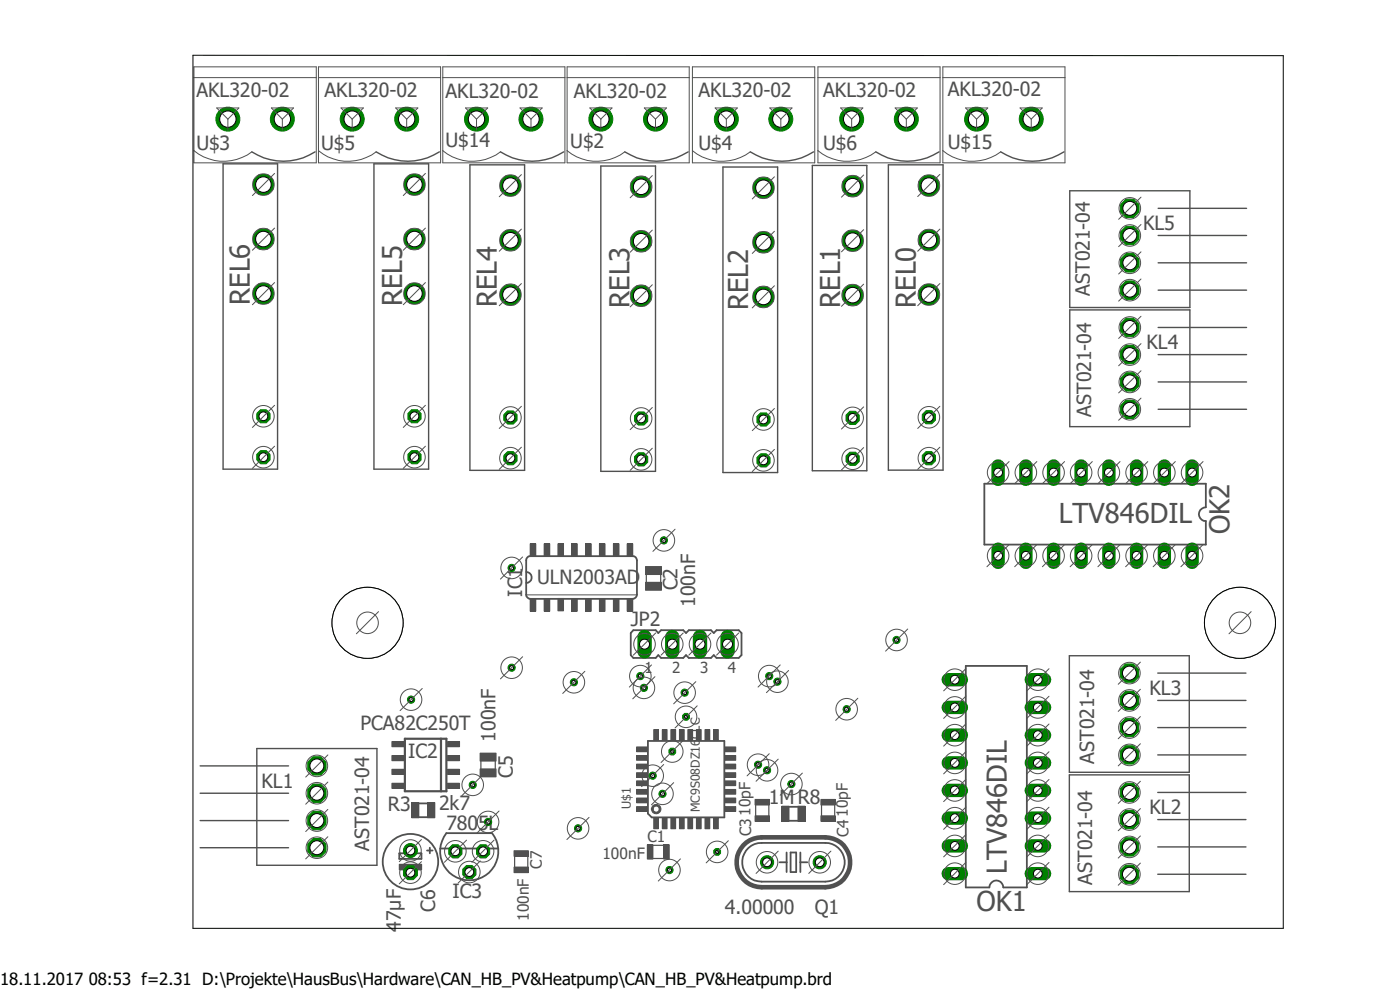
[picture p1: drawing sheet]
<svg xmlns="http://www.w3.org/2000/svg" width="297mm" height="210mm" viewBox="0 0 297 210" stroke-linecap="round" stroke-linejoin="round" font-family="sans-serif">
<defs><g id="words">
<g font-size="5.8" fill="#505050">
<text x="53" y="64.6" transform="rotate(-90 53 64.6)">REL6</text>
<text x="85.3" y="64.9" transform="rotate(-90 85.3 64.9)">REL5</text>
<text x="105.4" y="65.2" transform="rotate(-90 105.4 65.2)">REL4</text>
<text x="133.6" y="65.3" transform="rotate(-90 133.6 65.3)">REL3</text>
<text x="158.7" y="65.8" transform="rotate(-90 158.7 65.8)">REL2</text>
<text x="178.2" y="65.2" transform="rotate(-90 178.2 65.2)">REL1</text>
<text x="194.3" y="65.2" transform="rotate(-90 194.3 65.2)">REL0</text>
<text x="224.7" y="111">LTV846DIL</text>
<text x="260.9" y="113.3" transform="rotate(-90 260.9 113.3)">OK2</text>
<text x="213.6" y="185.3" transform="rotate(-90 213.6 185.3)">LTV846DIL</text>
<text x="207.1" y="193.3">OK1</text>
</g>
<g font-size="4.1" fill="#505050">
<text x="41.7" y="20.6">AKL320-02</text>
<text x="68.8" y="20.7">AKL320-02</text>
<text x="94.5" y="20.7">AKL320-02</text>
<text x="121.8" y="20.8">AKL320-02</text>
<text x="148.2" y="20.7">AKL320-02</text>
<text x="174.6" y="20.5">AKL320-02</text>
<text x="201.1" y="20.4">AKL320-02</text>
<text x="41.7" y="31.8">U$3</text>
<text x="68.1" y="31.9">U$5</text>
<text x="94.5" y="31.2">U$14</text>
<text x="121" y="31.3">U$2</text>
<text x="148.2" y="31.9">U$4</text>
<text x="174.6" y="31.7">U$6</text>
<text x="201.1" y="31.7">U$15</text>
<text x="242.5" y="48.8">KL5</text>
<text x="231.2" y="62.7" transform="rotate(-90 231.2 62.7)">AST021-04</text>
<text x="243.2" y="74">KL4</text>
<text x="231.5" y="88.4" transform="rotate(-90 231.5 88.4)">AST021-04</text>
<text x="114" y="124">ULN2003AD</text>
<text x="143.8" y="125.3" transform="rotate(-90 143.8 125.3)">C2</text>
<text x="110.7" y="126.6" transform="rotate(-90 110.7 126.6)">IC1</text>
<text x="147.4" y="128.8" transform="rotate(-90 147.4 128.8)">100nF</text>
<text x="133.8" y="132.8">JP2</text>
<text x="243.8" y="147.4">KL3</text>
<text x="76.5" y="154.9">PCA82C250T</text>
<text x="86.6" y="160.7">IC2</text>
<text x="105.1" y="157.3" transform="rotate(-90 105.1 157.3)">100nF</text>
<text x="232.1" y="162" transform="rotate(-90 232.1 162)">AST021-04</text>
<text x="55.5" y="167.2">KL1</text>
<text x="108.8" y="165" transform="rotate(-90 108.8 165)">C5</text>
<text x="82.3" y="172">R3</text>
<text x="93.1" y="171.8">2k7</text>
<text x="163.1" y="170.6">1MR8</text>
<text x="243.8" y="172.7">KL2</text>
<text x="94.7" y="176.2">7805L</text>
<text x="78.3" y="180.4" transform="rotate(-90 78.3 180.4)">AST021-04</text>
<text x="96" y="190.5">IC3</text>
<text x="231.7" y="187.7" transform="rotate(-90 231.7 187.7)">AST021-04</text>
<text x="85" y="197.7" transform="rotate(-90 85 197.7)">47µF</text>
<text x="92.3" y="193.4" transform="rotate(-90 92.3 193.4)">C6</text>
<text x="153.8" y="194">4.00000</text>
<text x="172.8" y="194">Q1</text>
</g>
<text font-size="3.6" x="0" y="208.9">18.11.2017 08:53 f=2.31 D:\Projekte\HausBus\Hardware\CAN_HB_PV&amp;Heatpump\CAN_HB_PV&amp;Heatpump.brd</text>
<g font-size="3.3" fill="#505050">
<text x="137.4" y="178.7">C1</text>
<text x="159.4" y="177.4" transform="rotate(-90 159.4 177.4)">C310pF</text>
<text x="180" y="177.6" transform="rotate(-90 180 177.6)">C410pF</text>
<text x="115" y="184.3" transform="rotate(-90 115 184.3)">C7</text>
<text x="127.8" y="182.2">100nF</text>
<text x="112.2" y="195.4" transform="rotate(-90 112.2 195.4)">100nF</text>
</g>
<g font-size="3.2" fill="#505050">
<text x="136.7" y="142.8">1</text>
<text x="142.6" y="142.8">2</text>
<text x="148.5" y="142.8">3</text>
<text x="154.4" y="142.8">4</text>
</g>
<g font-size="2.6" fill="#505050">
<text x="133.8" y="171.7" transform="rotate(-90 133.8 171.7)">U$1</text>
<text x="148.5" y="172.3" transform="rotate(-90 148.5 172.3)">MC9S08DZ16CLC</text>
</g>
</g></defs>
<path d="M23 0l251 204.9M274 0l-251 204.9" fill="none" stroke="#fff" stroke-width=".21"/>
<path d="M137.5 157.2h16.2v16.2h-15.4l-.8-.8z" fill="none" stroke="#505050" stroke-width=".38"/>
<path d="M138.5 170.9a1.02 1.02 0 0 1 1.6 .3 1.02 1.02 0 0 1-.7 1.5 1.02 1.02 0 0 1-1.2-1.1h.4a.65 .65 0 0 1 .9-.5 .65 .65 0 0 1 .1 1.1 .65 .65 0 0 1-1-.3v-.3h-.4z" fill-rule="evenodd" fill="#505050"/>
<g fill="none" stroke="#505050" stroke-width=".21">
<path d="M41.1 14.2h26v20.3h-26zM41.1 16.5h26M67.6 14.2h25.9v20.3h-25.9zM67.6 16.5h25.9M93.9 14.2h25.9v20.3h-25.9zM93.9 16.5h25.9M120.3 14.2h25.9v20.3h-25.9zM120.3 16.5h25.9M146.9 14.2h25.9v20.3h-25.9zM146.9 16.5h25.9M173.5 14.2h25.9v20.3h-25.9zM173.5 16.5h25.9"/>
<path d="M200 14.2h25.9v20.3h-25.9zM200 16.5h25.9M41.1 32a9.9 9.9 0 0 0 12.3 .2M67.6 32a9.8 9.8 0 0 0 12.2 .2M93.9 32a9.8 9.8 0 0 0 12.3 .2M120.3 32a9.8 9.8 0 0 0 12.2 .2M146.9 32a9.9 9.9 0 0 0 12.3 .2M173.5 32a9.9 9.9 0 0 0 12.3 .2M200 32a9.9 9.9 0 0 0 12.3 .2M111.6 126.2h23.5M138.5 170.9a1.02 1.02 0 0 1 1.6 .3 1.02 1.02 0 0 1-.7 1.5 1.02 1.02 0 0 1-1.2-1.1h.4a.65 .65 0 0 1 .9-.5 .65 .65 0 0 1 .1 1.1 .65 .65 0 0 1-1-.3v-.3h-.4z"/>
</g>
<g fill="none" stroke="#505050" stroke-width=".38">
<path d="M111.9 118.2l.6-.2h21.7a.87 .87 0 0 1 .9 .9v7.3a.94 .94 0 0 1-.9 .8h-21.7a.95 .95 0 0 1-.9-.8v-7.3zM208.8 102.6h47v5a1.46 1.46 0 0 0-1.5 1.5 1.46 1.46 0 0 0 1.5 1.4v5h-47zM111.6 121.3a1.16 1.16 0 0 1 1.2 1.2 1.16 1.16 0 0 1-1.2 1.2M134.4 133.7h4.7l.6 .6 .6-.6h4.6l.6 .6 .6-.6h4.7l.6 .6 .6-.6h4.7l.6 .6v4.7l-.6 .6h-4.7l-.6-.6-.6 .6h-4.7l-.6-.6-.6 .6h-4.6l-.6-.6-.6 .6h-4.7l-.6-.6v-4.7zM204.9 141.3h12.9v47h-4.9a1.48 1.48 0 0 0-1.5-1.5 1.48 1.48 0 0 0-1.5 1.5h-5zM91.2 179.8v1.2M158.8 179.9a3.8 3.8 0 0 1 2.8-1.1h13.5a4.1 4.1 0 0 1 4.1 4.1 4.1 4.1 0 0 1-4.1 4.1h-13.5a4.1 4.1 0 0 1-3.8-2.6 4.1 4.1 0 0 1 1-4.5zM90.6 180.4h1.2M93.4 180h.9M98.9 180h1.3M101.4 186.5a6.2 6.2 0 0 0 3-9.8h-9.7a6.2 6.2 0 0 0 3 9.8M104.8 180h.9"/>
<path d="M165.4 182.9h1.5M166.9 180.8v4.2M167.7 180.8h1.2v4.2h-1.2zM169.8 180.8v4.2M169.8 182.9h1.5"/>
<circle cx="87.1" cy="182.8" r="5.9"/>
</g>
<path d="M157.7 179.3a5.2 5.2 0 0 1 3.9-1.7h13.5a5.3 5.3 0 0 1 5.3 5.3 5.3 5.3 0 0 1-5.3 5.3h-13.5a5.3 5.3 0 0 1-4.9-3.2 5.3 5.3 0 0 1 1-5.7z" fill="none" stroke="#505050" stroke-width=".97"/>
<g fill="none" stroke="#505050" stroke-width=".3">
<path d="M47.3 34.8h11.6v64.7h-11.6zM53.4 32.2a12.3 12.3 0 0 0 13.4 0M79.3 34.8h11.6v64.7h-11.6zM79.8 32.2a12.3 12.3 0 0 0 13.4 0M99.7 35h11.6v64.8h-11.6zM106.2 32.2a12.3 12.3 0 0 0 13.4 0M127.5 35.2h11.6v64.8h-11.6zM132.5 32.2a12.4 12.4 0 0 0 13.5 0M153.4 35.4h11.6v64.8h-11.6zM159.2 32.2a12.3 12.3 0 0 0 13.4 0M172.3 35.1h11.6v64.8h-11.6zM185.8 32.2a12.3 12.3 0 0 0 13.4 0"/>
<path d="M188.5 35h11.6v64.7h-11.6zM212.3 32.2a12.3 12.3 0 0 0 13.4 0M226.9 40.5h25.5v24.7h-25.5zM245.7 44.2h18.8M245.7 50h18.8M245.7 55.8h18.8M226.9 65.7h25.5v24.8h-25.5zM245.7 69.5h18.8M245.7 75.2h18.8M245.7 61.6h18.8M245.7 81h18.8M245.7 86.8h18.8"/>
<path d="M226.9 139.1h25.4v24.7h-25.4zM54.5 158.8h25.5v24.8h-25.5zM245.6 142.8h18.7M245.6 148.6h18.7M245.6 154.3h18.7M42.5 179.8h18.7M42.5 174.1h18.7M42.5 168.3h18.7M42.5 162.5h18.7M226.9 164.4h25.4v24.7h-25.4zM245.6 168.1h18.7M245.6 173.9h18.7"/>
<path d="M245.6 179.7h18.7M245.6 160.1h18.7M245.6 185.5h18.7"/>
</g>
<path d="M144.1 154.8h1.1v2.3h-1.1z" fill-rule="evenodd" fill="#505050"/>
<path d="M144.1 154.8h1.1v2.3h-1.1z" fill="none" stroke="#505050" stroke-width=".21"/>
<path d="M145.9 154.8h1v2.3h-1z" fill-rule="evenodd" fill="#505050"/>
<path d="M145.9 154.8h1v2.3h-1z" fill="none" stroke="#505050" stroke-width=".21"/>
<path d="M142.3 154.8h1v2.3h-1z" fill-rule="evenodd" fill="#505050"/>
<path d="M142.3 154.8h1v2.3h-1z" fill="none" stroke="#505050" stroke-width=".21"/>
<path d="M140.5 154.8h1v2.3h-1z" fill-rule="evenodd" fill="#505050"/>
<path d="M140.5 154.8h1v2.3h-1z" fill="none" stroke="#505050" stroke-width=".21"/>
<path d="M138.7 154.8h1v2.3h-1z" fill-rule="evenodd" fill="#505050"/>
<path d="M138.7 154.8h1v2.3h-1z" fill="none" stroke="#505050" stroke-width=".21"/>
<path d="M147.7 154.8h1.1v2.3h-1.1z" fill-rule="evenodd" fill="#505050"/>
<path d="M147.7 154.8h1.1v2.3h-1.1z" fill="none" stroke="#505050" stroke-width=".21"/>
<path d="M149.6 154.8h1v2.3h-1z" fill-rule="evenodd" fill="#505050"/>
<path d="M149.6 154.8h1v2.3h-1z" fill="none" stroke="#505050" stroke-width=".21"/>
<path d="M151.4 154.8h1v2.3h-1z" fill-rule="evenodd" fill="#505050"/>
<path d="M151.4 154.8h1v2.3h-1z" fill="none" stroke="#505050" stroke-width=".21"/>
<path d="M153.8 163.9h2.3v1h-2.3z" fill-rule="evenodd" fill="#505050"/>
<path d="M153.8 163.9h2.3v1h-2.3z" fill="none" stroke="#505050" stroke-width=".21"/>
<path d="M153.8 165.7h2.3v1h-2.3z" fill-rule="evenodd" fill="#505050"/>
<path d="M153.8 165.7h2.3v1h-2.3z" fill="none" stroke="#505050" stroke-width=".21"/>
<path d="M153.8 162.1h2.3v1h-2.3z" fill-rule="evenodd" fill="#505050"/>
<path d="M153.8 162.1h2.3v1h-2.3z" fill="none" stroke="#505050" stroke-width=".21"/>
<path d="M153.8 160.3h2.3v1h-2.3z" fill-rule="evenodd" fill="#505050"/>
<path d="M153.8 160.3h2.3v1h-2.3z" fill="none" stroke="#505050" stroke-width=".21"/>
<path d="M153.8 158.5h2.3v1h-2.3z" fill-rule="evenodd" fill="#505050"/>
<path d="M153.8 158.5h2.3v1h-2.3z" fill="none" stroke="#505050" stroke-width=".21"/>
<path d="M153.8 167.5h2.3v1h-2.3z" fill-rule="evenodd" fill="#505050"/>
<path d="M153.8 167.5h2.3v1h-2.3z" fill="none" stroke="#505050" stroke-width=".21"/>
<path d="M153.8 169.3h2.3v1h-2.3z" fill-rule="evenodd" fill="#505050"/>
<path d="M153.8 169.3h2.3v1h-2.3z" fill="none" stroke="#505050" stroke-width=".21"/>
<path d="M153.8 171.1h2.3v1h-2.3z" fill-rule="evenodd" fill="#505050"/>
<path d="M153.8 171.1h2.3v1h-2.3z" fill="none" stroke="#505050" stroke-width=".21"/>
<path d="M145.9 173.5h1v2.3h-1z" fill-rule="evenodd" fill="#505050"/>
<path d="M145.9 173.5h1v2.3h-1z" fill="none" stroke="#505050" stroke-width=".21"/>
<path d="M144.1 173.5h1.1v2.3h-1.1z" fill-rule="evenodd" fill="#505050"/>
<path d="M144.1 173.5h1.1v2.3h-1.1z" fill="none" stroke="#505050" stroke-width=".21"/>
<path d="M147.7 173.5h1.1v2.3h-1.1z" fill-rule="evenodd" fill="#505050"/>
<path d="M147.7 173.5h1.1v2.3h-1.1z" fill="none" stroke="#505050" stroke-width=".21"/>
<path d="M149.6 173.5h1v2.3h-1z" fill-rule="evenodd" fill="#505050"/>
<path d="M149.6 173.5h1v2.3h-1z" fill="none" stroke="#505050" stroke-width=".21"/>
<path d="M151.4 173.5h1v2.3h-1z" fill-rule="evenodd" fill="#505050"/>
<path d="M151.4 173.5h1v2.3h-1z" fill="none" stroke="#505050" stroke-width=".21"/>
<path d="M142.3 173.5h1v2.3h-1z" fill-rule="evenodd" fill="#505050"/>
<path d="M142.3 173.5h1v2.3h-1z" fill="none" stroke="#505050" stroke-width=".21"/>
<path d="M140.5 173.5h1v2.3h-1z" fill-rule="evenodd" fill="#505050"/>
<path d="M140.5 173.5h1v2.3h-1z" fill="none" stroke="#505050" stroke-width=".21"/>
<path d="M138.7 173.5h1v2.3h-1z" fill-rule="evenodd" fill="#505050"/>
<path d="M138.7 173.5h1v2.3h-1z" fill="none" stroke="#505050" stroke-width=".21"/>
<path d="M135 165.7h2.3v1h-2.3z" fill-rule="evenodd" fill="#505050"/>
<path d="M135 165.7h2.3v1h-2.3z" fill="none" stroke="#505050" stroke-width=".21"/>
<path d="M135 163.9h2.3v1h-2.3z" fill-rule="evenodd" fill="#505050"/>
<path d="M135 163.9h2.3v1h-2.3z" fill="none" stroke="#505050" stroke-width=".21"/>
<path d="M135 167.5h2.3v1h-2.3z" fill-rule="evenodd" fill="#505050"/>
<path d="M135 167.5h2.3v1h-2.3z" fill="none" stroke="#505050" stroke-width=".21"/>
<path d="M135 169.3h2.3v1h-2.3z" fill-rule="evenodd" fill="#505050"/>
<path d="M135 169.3h2.3v1h-2.3z" fill="none" stroke="#505050" stroke-width=".21"/>
<path d="M135 171.1h2.3v1h-2.3z" fill-rule="evenodd" fill="#505050"/>
<path d="M135 171.1h2.3v1h-2.3z" fill="none" stroke="#505050" stroke-width=".21"/>
<path d="M135 162.1h2.3v1h-2.3z" fill-rule="evenodd" fill="#505050"/>
<path d="M135 162.1h2.3v1h-2.3z" fill="none" stroke="#505050" stroke-width=".21"/>
<path d="M135 160.3h2.3v1h-2.3z" fill-rule="evenodd" fill="#505050"/>
<path d="M135 160.3h2.3v1h-2.3z" fill="none" stroke="#505050" stroke-width=".21"/>
<path d="M135 158.5h2.3v1h-2.3z" fill-rule="evenodd" fill="#505050"/>
<path d="M135 158.5h2.3v1h-2.3z" fill="none" stroke="#505050" stroke-width=".21"/>
<path d="M85.9 156.7h8.8v11.2h-8.8zM93.6 156.7v11.2" fill="none" stroke="#505050" stroke-width=".47"/>
<path d="M95 166.2h2.5v1.1h-2.5z" fill-rule="evenodd" fill="#505050"/>
<path d="M95 166.2h2.5v1.1h-2.5z" fill="none" stroke="#505050" stroke-width=".21"/>
<path d="M95 163.2h2.5v1.1h-2.5z" fill-rule="evenodd" fill="#505050"/>
<path d="M95 163.2h2.5v1.1h-2.5z" fill="none" stroke="#505050" stroke-width=".21"/>
<path d="M95 160.3h2.5v1.1h-2.5z" fill-rule="evenodd" fill="#505050"/>
<path d="M95 160.3h2.5v1.1h-2.5z" fill="none" stroke="#505050" stroke-width=".21"/>
<path d="M95 157.3h2.5v1.1h-2.5z" fill-rule="evenodd" fill="#505050"/>
<path d="M95 157.3h2.5v1.1h-2.5z" fill="none" stroke="#505050" stroke-width=".21"/>
<path d="M83.1 157.3h2.6v1.1h-2.6z" fill-rule="evenodd" fill="#505050"/>
<path d="M83.1 157.3h2.6v1.1h-2.6z" fill="none" stroke="#505050" stroke-width=".21"/>
<path d="M83.1 160.3h2.6v1.1h-2.6z" fill-rule="evenodd" fill="#505050"/>
<path d="M83.1 160.3h2.6v1.1h-2.6z" fill="none" stroke="#505050" stroke-width=".21"/>
<path d="M83.1 163.2h2.6v1.1h-2.6z" fill-rule="evenodd" fill="#505050"/>
<path d="M83.1 163.2h2.6v1.1h-2.6z" fill="none" stroke="#505050" stroke-width=".21"/>
<path d="M83.1 166.2h2.6v1.1h-2.6z" fill-rule="evenodd" fill="#505050"/>
<path d="M83.1 166.2h2.6v1.1h-2.6z" fill="none" stroke="#505050" stroke-width=".21"/>
<path d="M88.9 170.4h1.9M88.9 173.4h1.9" fill="none" stroke="#505050" stroke-width=".38"/>
<path d="M90.7 170.3h1.5v3.2h-1.5z" fill-rule="evenodd" fill="#505050"/>
<path d="M90.7 170.3h1.5v3.2h-1.5z" fill="none" stroke="#505050" stroke-width=".21"/>
<path d="M87.3 170.3h1.6v3.2h-1.6z" fill-rule="evenodd" fill="#505050"/>
<path d="M87.3 170.3h1.6v3.2h-1.6z" fill="none" stroke="#505050" stroke-width=".21"/>
<path d="M87.1 179.2v1.8M84.7 181h4.7v1.2h-4.7zM87.1 184.2v2.1M94.3 180h4.6M97.7 186.5a6.6 6.6 0 0 0 3.7 0M100.2 180h4.6" fill="none" stroke="#505050" stroke-width=".38"/>
<path d="M84.7 183.3h4.8v1.2h-4.8z" fill-rule="evenodd" fill="#505050"/>
<path d="M84.7 183.3h4.8v1.2h-4.8z" fill="none" stroke="#505050" stroke-width=".21"/>
<path d="M109.2 180.6v4.3M112 180.6v4.3" fill="none" stroke="#505050" stroke-width=".25"/>
<path d="M109.1 180.5h3v1.2h-3z" fill-rule="evenodd" fill="#505050"/>
<path d="M109.1 180.5h3v1.2h-3z" fill="none" stroke="#505050" stroke-width=".21"/>
<path d="M109.1 183.9h3v1.2h-3z" fill-rule="evenodd" fill="#505050"/>
<path d="M109.1 183.9h3v1.2h-3z" fill="none" stroke="#505050" stroke-width=".21"/>
<path d="M137.5 179.3h4.3M137.5 182.1h4.3" fill="none" stroke="#505050" stroke-width=".25"/>
<path d="M137.3 179.2h1.2v3h-1.2z" fill-rule="evenodd" fill="#505050"/>
<path d="M137.3 179.2h1.2v3h-1.2z" fill="none" stroke="#505050" stroke-width=".21"/>
<path d="M140.8 179.2h1.2v3h-1.2z" fill-rule="evenodd" fill="#505050"/>
<path d="M140.8 179.2h1.2v3h-1.2z" fill="none" stroke="#505050" stroke-width=".21"/>
<path d="M160.3 169.8v4.2M163.1 169.8v4.2" fill="none" stroke="#505050" stroke-width=".25"/>
<path d="M160.2 169.6h3v1.2h-3z" fill-rule="evenodd" fill="#505050"/>
<path d="M160.2 169.6h3v1.2h-3z" fill="none" stroke="#505050" stroke-width=".21"/>
<path d="M160.2 173.1h3v1.1h-3z" fill-rule="evenodd" fill="#505050"/>
<path d="M160.2 173.1h3v1.1h-3z" fill="none" stroke="#505050" stroke-width=".21"/>
<path d="M174.3 169.8v4.2M177.1 169.8v4.2" fill="none" stroke="#505050" stroke-width=".25"/>
<path d="M174.2 169.6h3v1.2h-3z" fill-rule="evenodd" fill="#505050"/>
<path d="M174.2 169.6h3v1.2h-3z" fill="none" stroke="#505050" stroke-width=".21"/>
<path d="M174.2 173.1h3v1.1h-3z" fill-rule="evenodd" fill="#505050"/>
<path d="M174.2 173.1h3v1.1h-3z" fill="none" stroke="#505050" stroke-width=".21"/>
<path d="M121.3 115.4h1.2v2.6h-1.2z" fill-rule="evenodd" fill="#505050"/>
<path d="M121.3 115.4h1.2v2.6h-1.2z" fill="none" stroke="#505050" stroke-width=".21"/>
<path d="M112.5 127h1.2v2.7h-1.2z" fill-rule="evenodd" fill="#505050"/>
<path d="M112.5 127h1.2v2.7h-1.2z" fill="none" stroke="#505050" stroke-width=".21"/>
<path d="M115.4 127h1.2v2.7h-1.2z" fill-rule="evenodd" fill="#505050"/>
<path d="M115.4 127h1.2v2.7h-1.2z" fill="none" stroke="#505050" stroke-width=".21"/>
<path d="M118.4 127h1.1v2.6h-1.1z" fill-rule="evenodd" fill="#505050"/>
<path d="M118.4 127h1.1v2.6h-1.1z" fill="none" stroke="#505050" stroke-width=".21"/>
<path d="M121.3 127h1.2v2.7h-1.2z" fill-rule="evenodd" fill="#505050"/>
<path d="M121.3 127h1.2v2.7h-1.2z" fill="none" stroke="#505050" stroke-width=".21"/>
<path d="M118.4 115.4h1.1v2.6h-1.1z" fill-rule="evenodd" fill="#505050"/>
<path d="M118.4 115.4h1.1v2.6h-1.1z" fill="none" stroke="#505050" stroke-width=".21"/>
<path d="M115.4 115.4h1.2v2.6h-1.2z" fill-rule="evenodd" fill="#505050"/>
<path d="M115.4 115.4h1.2v2.6h-1.2z" fill="none" stroke="#505050" stroke-width=".21"/>
<path d="M112.5 115.4h1.2v2.6h-1.2z" fill-rule="evenodd" fill="#505050"/>
<path d="M112.5 115.4h1.2v2.6h-1.2z" fill="none" stroke="#505050" stroke-width=".21"/>
<path d="M124.2 127h1.2v2.7h-1.2z" fill-rule="evenodd" fill="#505050"/>
<path d="M124.2 127h1.2v2.7h-1.2z" fill="none" stroke="#505050" stroke-width=".21"/>
<path d="M127.2 127h1.2v2.7h-1.2z" fill-rule="evenodd" fill="#505050"/>
<path d="M127.2 127h1.2v2.7h-1.2z" fill="none" stroke="#505050" stroke-width=".21"/>
<path d="M130.1 127h1.2v2.7h-1.2z" fill-rule="evenodd" fill="#505050"/>
<path d="M130.1 127h1.2v2.7h-1.2z" fill="none" stroke="#505050" stroke-width=".21"/>
<path d="M133.1 127h1.1v2.7h-1.1z" fill-rule="evenodd" fill="#505050"/>
<path d="M133.1 127h1.1v2.7h-1.1z" fill="none" stroke="#505050" stroke-width=".21"/>
<path d="M124.2 115.4h1.2v2.6h-1.2z" fill-rule="evenodd" fill="#505050"/>
<path d="M124.2 115.4h1.2v2.6h-1.2z" fill="none" stroke="#505050" stroke-width=".21"/>
<path d="M127.2 115.4h1.2v2.6h-1.2z" fill-rule="evenodd" fill="#505050"/>
<path d="M127.2 115.4h1.2v2.6h-1.2z" fill="none" stroke="#505050" stroke-width=".21"/>
<path d="M130.1 115.4h1.2v2.6h-1.2z" fill-rule="evenodd" fill="#505050"/>
<path d="M130.1 115.4h1.2v2.6h-1.2z" fill="none" stroke="#505050" stroke-width=".21"/>
<path d="M133.1 115.4h1.1v2.6h-1.1z" fill-rule="evenodd" fill="#505050"/>
<path d="M133.1 115.4h1.1v2.6h-1.1z" fill="none" stroke="#505050" stroke-width=".21"/>
<path d="M102 161.5v1.7M105.1 161.4v1.8" fill="none" stroke="#505050" stroke-width=".25"/>
<path d="M101.9 159.8h3.3v1.7h-3.3z" fill-rule="evenodd" fill="#505050"/>
<path d="M101.9 159.8h3.3v1.7h-3.3z" fill="none" stroke="#505050" stroke-width=".21"/>
<path d="M101.9 163.1h3.3v1.7h-3.3z" fill-rule="evenodd" fill="#505050"/>
<path d="M101.9 163.1h3.3v1.7h-3.3z" fill="none" stroke="#505050" stroke-width=".21"/>
<path d="M167.4 174.1h1.9M167.4 171.2h1.9" fill="none" stroke="#505050" stroke-width=".38"/>
<path d="M165.9 171h1.5v3.2h-1.5z" fill-rule="evenodd" fill="#505050"/>
<path d="M165.9 171h1.5v3.2h-1.5z" fill="none" stroke="#505050" stroke-width=".21"/>
<path d="M169.3 171h1.5v3.2h-1.5z" fill-rule="evenodd" fill="#505050"/>
<path d="M169.3 171h1.5v3.2h-1.5z" fill="none" stroke="#505050" stroke-width=".21"/>
<path d="M136 135.9h1.5v1.5h-1.5z" fill-rule="evenodd" fill="#505050"/>
<path d="M136 135.9h1.5v1.5h-1.5z" fill="none" stroke="#505050" stroke-width=".21"/>
<path d="M141.9 135.9h1.4v1.5h-1.4z" fill-rule="evenodd" fill="#505050"/>
<path d="M141.9 135.9h1.4v1.5h-1.4z" fill="none" stroke="#505050" stroke-width=".21"/>
<path d="M147.8 135.9h1.4v1.5h-1.4z" fill-rule="evenodd" fill="#505050"/>
<path d="M147.8 135.9h1.4v1.5h-1.4z" fill="none" stroke="#505050" stroke-width=".21"/>
<path d="M153.6 135.9h1.5v1.5h-1.5z" fill-rule="evenodd" fill="#505050"/>
<path d="M153.6 135.9h1.5v1.5h-1.5z" fill="none" stroke="#505050" stroke-width=".21"/>
<path d="M137.1 121.9v1.7M140.2 121.8v1.8" fill="none" stroke="#505050" stroke-width=".25"/>
<path d="M136.9 120.2h3.4v1.7h-3.4z" fill-rule="evenodd" fill="#505050"/>
<path d="M136.9 120.2h3.4v1.7h-3.4z" fill="none" stroke="#505050" stroke-width=".21"/>
<path d="M136.9 123.5h3.4v1.7h-3.4z" fill-rule="evenodd" fill="#505050"/>
<path d="M136.9 123.5h3.4v1.7h-3.4z" fill="none" stroke="#505050" stroke-width=".21"/>
<circle cx="102.5" cy="180.6" r="1.52" fill="#008000"/>
<circle cx="102.5" cy="180.6" r="1.52" fill="none" stroke="#008000" stroke-width=".21"/>
<circle cx="102.5" cy="180.6" r=".93" fill="#fff"/>
<circle cx="102.5" cy="180.6" r=".93" fill="none" stroke="#000" stroke-width=".21"/>
<circle cx="99.6" cy="185" r="1.52" fill="#008000"/>
<circle cx="99.6" cy="185" r="1.52" fill="none" stroke="#008000" stroke-width=".21"/>
<circle cx="99.6" cy="185" r=".93" fill="#fff"/>
<circle cx="99.6" cy="185" r=".93" fill="none" stroke="#000" stroke-width=".21"/>
<circle cx="96.6" cy="180.6" r="1.52" fill="#008000"/>
<circle cx="96.6" cy="180.6" r="1.52" fill="none" stroke="#008000" stroke-width=".21"/>
<circle cx="96.6" cy="180.6" r=".93" fill="#fff"/>
<circle cx="96.6" cy="180.6" r=".93" fill="none" stroke="#000" stroke-width=".21"/>
<circle cx="87.1" cy="185.1" r="1.6" fill="#008000"/>
<circle cx="87.1" cy="185.1" r="1.6" fill="none" stroke="#008000" stroke-width=".21"/>
<circle cx="87.1" cy="185.1" r=".93" fill="#fff"/>
<circle cx="87.1" cy="185.1" r=".93" fill="none" stroke="#000" stroke-width=".21"/>
<circle cx="87.1" cy="180.4" r="1.48" fill="#008000"/>
<circle cx="87.1" cy="180.4" r="1.48" fill="none" stroke="#008000" stroke-width=".21"/>
<circle cx="87.1" cy="180.4" r=".93" fill="#fff"/>
<circle cx="87.1" cy="180.4" r=".93" fill="none" stroke="#000" stroke-width=".21"/>
<circle cx="173.9" cy="182.9" r="1.39" fill="#008000"/>
<circle cx="173.9" cy="182.9" r="1.39" fill="none" stroke="#008000" stroke-width=".21"/>
<circle cx="173.9" cy="182.9" r=".93" fill="#fff"/>
<circle cx="173.9" cy="182.9" r=".93" fill="none" stroke="#000" stroke-width=".21"/>
<circle cx="162.7" cy="182.9" r="1.39" fill="#008000"/>
<circle cx="162.7" cy="182.9" r="1.39" fill="none" stroke="#008000" stroke-width=".21"/>
<circle cx="162.7" cy="182.9" r=".93" fill="#fff"/>
<circle cx="162.7" cy="182.9" r=".93" fill="none" stroke="#000" stroke-width=".21"/>
<circle cx="67.2" cy="179.8" r="2.11" fill="#008000"/>
<circle cx="67.2" cy="179.8" r="2.11" fill="none" stroke="#008000" stroke-width=".21"/>
<circle cx="67.2" cy="179.8" r="1.48" fill="#fff"/>
<circle cx="67.2" cy="179.8" r="1.48" fill="none" stroke="#000" stroke-width=".21"/>
<circle cx="67.2" cy="174.1" r="2.11" fill="#008000"/>
<circle cx="67.2" cy="174.1" r="2.11" fill="none" stroke="#008000" stroke-width=".21"/>
<circle cx="67.2" cy="174.1" r="1.48" fill="#fff"/>
<circle cx="67.2" cy="174.1" r="1.48" fill="none" stroke="#000" stroke-width=".21"/>
<circle cx="67.2" cy="168.3" r="2.11" fill="#008000"/>
<circle cx="67.2" cy="168.3" r="2.11" fill="none" stroke="#008000" stroke-width=".21"/>
<circle cx="67.2" cy="168.3" r="1.48" fill="#fff"/>
<circle cx="67.2" cy="168.3" r="1.48" fill="none" stroke="#000" stroke-width=".21"/>
<circle cx="67.2" cy="162.5" r="2.11" fill="#008000"/>
<circle cx="67.2" cy="162.5" r="2.11" fill="none" stroke="#008000" stroke-width=".21"/>
<circle cx="67.2" cy="162.5" r="1.48" fill="#fff"/>
<circle cx="67.2" cy="162.5" r="1.48" fill="none" stroke="#000" stroke-width=".21"/>
<path d="M136.7 135.1v3.1" fill="none" stroke="#008000" stroke-width="3"/>
<circle cx="136.7" cy="136.7" r="1.06" fill="#fff"/>
<circle cx="136.7" cy="136.7" r="1.06" fill="none" stroke="#000" stroke-width=".21"/>
<path d="M142.6 135.1v3.1" fill="none" stroke="#008000" stroke-width="3"/>
<circle cx="142.6" cy="136.7" r="1.06" fill="#fff"/>
<circle cx="142.6" cy="136.7" r="1.06" fill="none" stroke="#000" stroke-width=".21"/>
<path d="M148.5 135.1v3.1" fill="none" stroke="#008000" stroke-width="3"/>
<circle cx="148.5" cy="136.7" r="1.06" fill="#fff"/>
<circle cx="148.5" cy="136.7" r="1.06" fill="none" stroke="#000" stroke-width=".21"/>
<path d="M154.3 135.1v3.1" fill="none" stroke="#008000" stroke-width="3"/>
<circle cx="154.3" cy="136.7" r="1.06" fill="#fff"/>
<circle cx="154.3" cy="136.7" r="1.06" fill="none" stroke="#000" stroke-width=".21"/>
<circle cx="55.9" cy="97" r="1.52" fill="#008000"/>
<circle cx="55.9" cy="97" r="1.52" fill="none" stroke="#008000" stroke-width=".21"/>
<circle cx="55.9" cy="97" r=".93" fill="#fff"/>
<circle cx="55.9" cy="97" r=".93" fill="none" stroke="#000" stroke-width=".21"/>
<circle cx="55.9" cy="88.3" r="1.52" fill="#008000"/>
<circle cx="55.9" cy="88.3" r="1.52" fill="none" stroke="#008000" stroke-width=".21"/>
<circle cx="55.9" cy="88.3" r=".93" fill="#fff"/>
<circle cx="55.9" cy="88.3" r=".93" fill="none" stroke="#000" stroke-width=".21"/>
<circle cx="55.9" cy="62.3" r="2.3" fill="#008000"/>
<circle cx="55.9" cy="62.3" r="2.3" fill="none" stroke="#008000" stroke-width=".21"/>
<circle cx="55.9" cy="62.3" r="1.66" fill="#fff"/>
<circle cx="55.9" cy="62.3" r="1.66" fill="none" stroke="#000" stroke-width=".21"/>
<circle cx="55.9" cy="50.7" r="2.3" fill="#008000"/>
<circle cx="55.9" cy="50.7" r="2.3" fill="none" stroke="#008000" stroke-width=".21"/>
<circle cx="55.9" cy="50.7" r="1.66" fill="#fff"/>
<circle cx="55.9" cy="50.7" r="1.66" fill="none" stroke="#000" stroke-width=".21"/>
<circle cx="55.9" cy="39.2" r="2.3" fill="#008000"/>
<circle cx="55.9" cy="39.2" r="2.3" fill="none" stroke="#008000" stroke-width=".21"/>
<circle cx="55.9" cy="39.2" r="1.66" fill="#fff"/>
<circle cx="55.9" cy="39.2" r="1.66" fill="none" stroke="#000" stroke-width=".21"/>
<circle cx="87.9" cy="97" r="1.52" fill="#008000"/>
<circle cx="87.9" cy="97" r="1.52" fill="none" stroke="#008000" stroke-width=".21"/>
<circle cx="87.9" cy="97" r=".93" fill="#fff"/>
<circle cx="87.9" cy="97" r=".93" fill="none" stroke="#000" stroke-width=".21"/>
<circle cx="87.9" cy="88.3" r="1.52" fill="#008000"/>
<circle cx="87.9" cy="88.3" r="1.52" fill="none" stroke="#008000" stroke-width=".21"/>
<circle cx="87.9" cy="88.3" r=".93" fill="#fff"/>
<circle cx="87.9" cy="88.3" r=".93" fill="none" stroke="#000" stroke-width=".21"/>
<circle cx="87.9" cy="62.3" r="2.3" fill="#008000"/>
<circle cx="87.9" cy="62.3" r="2.3" fill="none" stroke="#008000" stroke-width=".21"/>
<circle cx="87.9" cy="62.3" r="1.66" fill="#fff"/>
<circle cx="87.9" cy="62.3" r="1.66" fill="none" stroke="#000" stroke-width=".21"/>
<circle cx="87.9" cy="50.7" r="2.3" fill="#008000"/>
<circle cx="87.9" cy="50.7" r="2.3" fill="none" stroke="#008000" stroke-width=".21"/>
<circle cx="87.9" cy="50.7" r="1.66" fill="#fff"/>
<circle cx="87.9" cy="50.7" r="1.66" fill="none" stroke="#000" stroke-width=".21"/>
<circle cx="87.9" cy="39.2" r="2.3" fill="#008000"/>
<circle cx="87.9" cy="39.2" r="2.3" fill="none" stroke="#008000" stroke-width=".21"/>
<circle cx="87.9" cy="39.2" r="1.66" fill="#fff"/>
<circle cx="87.9" cy="39.2" r="1.66" fill="none" stroke="#000" stroke-width=".21"/>
<circle cx="108.3" cy="97.2" r="1.52" fill="#008000"/>
<circle cx="108.3" cy="97.2" r="1.52" fill="none" stroke="#008000" stroke-width=".21"/>
<circle cx="108.3" cy="97.2" r=".93" fill="#fff"/>
<circle cx="108.3" cy="97.2" r=".93" fill="none" stroke="#000" stroke-width=".21"/>
<circle cx="108.3" cy="88.6" r="1.52" fill="#008000"/>
<circle cx="108.3" cy="88.6" r="1.52" fill="none" stroke="#008000" stroke-width=".21"/>
<circle cx="108.3" cy="88.6" r=".93" fill="#fff"/>
<circle cx="108.3" cy="88.6" r=".93" fill="none" stroke="#000" stroke-width=".21"/>
<circle cx="108.3" cy="62.5" r="2.3" fill="#008000"/>
<circle cx="108.3" cy="62.5" r="2.3" fill="none" stroke="#008000" stroke-width=".21"/>
<circle cx="108.3" cy="62.5" r="1.66" fill="#fff"/>
<circle cx="108.3" cy="62.5" r="1.66" fill="none" stroke="#000" stroke-width=".21"/>
<circle cx="108.3" cy="51" r="2.3" fill="#008000"/>
<circle cx="108.3" cy="51" r="2.3" fill="none" stroke="#008000" stroke-width=".21"/>
<circle cx="108.3" cy="51" r="1.66" fill="#fff"/>
<circle cx="108.3" cy="51" r="1.66" fill="none" stroke="#000" stroke-width=".21"/>
<circle cx="108.3" cy="39.4" r="2.3" fill="#008000"/>
<circle cx="108.3" cy="39.4" r="2.3" fill="none" stroke="#008000" stroke-width=".21"/>
<circle cx="108.3" cy="39.4" r="1.66" fill="#fff"/>
<circle cx="108.3" cy="39.4" r="1.66" fill="none" stroke="#000" stroke-width=".21"/>
<circle cx="136" cy="97.5" r="1.52" fill="#008000"/>
<circle cx="136" cy="97.5" r="1.52" fill="none" stroke="#008000" stroke-width=".21"/>
<circle cx="136" cy="97.5" r=".93" fill="#fff"/>
<circle cx="136" cy="97.5" r=".93" fill="none" stroke="#000" stroke-width=".21"/>
<circle cx="136" cy="88.8" r="1.52" fill="#008000"/>
<circle cx="136" cy="88.8" r="1.52" fill="none" stroke="#008000" stroke-width=".21"/>
<circle cx="136" cy="88.8" r=".93" fill="#fff"/>
<circle cx="136" cy="88.8" r=".93" fill="none" stroke="#000" stroke-width=".21"/>
<circle cx="136" cy="62.7" r="2.3" fill="#008000"/>
<circle cx="136" cy="62.7" r="2.3" fill="none" stroke="#008000" stroke-width=".21"/>
<circle cx="136" cy="62.7" r="1.66" fill="#fff"/>
<circle cx="136" cy="62.7" r="1.66" fill="none" stroke="#000" stroke-width=".21"/>
<circle cx="136" cy="51.2" r="2.3" fill="#008000"/>
<circle cx="136" cy="51.2" r="2.3" fill="none" stroke="#008000" stroke-width=".21"/>
<circle cx="136" cy="51.2" r="1.66" fill="#fff"/>
<circle cx="136" cy="51.2" r="1.66" fill="none" stroke="#000" stroke-width=".21"/>
<circle cx="136" cy="39.6" r="2.3" fill="#008000"/>
<circle cx="136" cy="39.6" r="2.3" fill="none" stroke="#008000" stroke-width=".21"/>
<circle cx="136" cy="39.6" r="1.66" fill="#fff"/>
<circle cx="136" cy="39.6" r="1.66" fill="none" stroke="#000" stroke-width=".21"/>
<circle cx="162" cy="97.7" r="1.52" fill="#008000"/>
<circle cx="162" cy="97.7" r="1.52" fill="none" stroke="#008000" stroke-width=".21"/>
<circle cx="162" cy="97.7" r=".93" fill="#fff"/>
<circle cx="162" cy="97.7" r=".93" fill="none" stroke="#000" stroke-width=".21"/>
<circle cx="162" cy="89" r="1.52" fill="#008000"/>
<circle cx="162" cy="89" r="1.52" fill="none" stroke="#008000" stroke-width=".21"/>
<circle cx="162" cy="89" r=".93" fill="#fff"/>
<circle cx="162" cy="89" r=".93" fill="none" stroke="#000" stroke-width=".21"/>
<circle cx="162" cy="63" r="2.3" fill="#008000"/>
<circle cx="162" cy="63" r="2.3" fill="none" stroke="#008000" stroke-width=".21"/>
<circle cx="162" cy="63" r="1.66" fill="#fff"/>
<circle cx="162" cy="63" r="1.66" fill="none" stroke="#000" stroke-width=".21"/>
<circle cx="162" cy="51.4" r="2.3" fill="#008000"/>
<circle cx="162" cy="51.4" r="2.3" fill="none" stroke="#008000" stroke-width=".21"/>
<circle cx="162" cy="51.4" r="1.66" fill="#fff"/>
<circle cx="162" cy="51.4" r="1.66" fill="none" stroke="#000" stroke-width=".21"/>
<circle cx="162" cy="39.8" r="2.3" fill="#008000"/>
<circle cx="162" cy="39.8" r="2.3" fill="none" stroke="#008000" stroke-width=".21"/>
<circle cx="162" cy="39.8" r="1.66" fill="#fff"/>
<circle cx="162" cy="39.8" r="1.66" fill="none" stroke="#000" stroke-width=".21"/>
<circle cx="180.9" cy="97.3" r="1.52" fill="#008000"/>
<circle cx="180.9" cy="97.3" r="1.52" fill="none" stroke="#008000" stroke-width=".21"/>
<circle cx="180.9" cy="97.3" r=".93" fill="#fff"/>
<circle cx="180.9" cy="97.3" r=".93" fill="none" stroke="#000" stroke-width=".21"/>
<circle cx="180.9" cy="88.6" r="1.52" fill="#008000"/>
<circle cx="180.9" cy="88.6" r="1.52" fill="none" stroke="#008000" stroke-width=".21"/>
<circle cx="180.9" cy="88.6" r=".93" fill="#fff"/>
<circle cx="180.9" cy="88.6" r=".93" fill="none" stroke="#000" stroke-width=".21"/>
<circle cx="180.9" cy="62.6" r="2.3" fill="#008000"/>
<circle cx="180.9" cy="62.6" r="2.3" fill="none" stroke="#008000" stroke-width=".21"/>
<circle cx="180.9" cy="62.6" r="1.66" fill="#fff"/>
<circle cx="180.9" cy="62.6" r="1.66" fill="none" stroke="#000" stroke-width=".21"/>
<circle cx="180.9" cy="51.1" r="2.3" fill="#008000"/>
<circle cx="180.9" cy="51.1" r="2.3" fill="none" stroke="#008000" stroke-width=".21"/>
<circle cx="180.9" cy="51.1" r="1.66" fill="#fff"/>
<circle cx="180.9" cy="51.1" r="1.66" fill="none" stroke="#000" stroke-width=".21"/>
<circle cx="180.9" cy="39.5" r="2.3" fill="#008000"/>
<circle cx="180.9" cy="39.5" r="2.3" fill="none" stroke="#008000" stroke-width=".21"/>
<circle cx="180.9" cy="39.5" r="1.66" fill="#fff"/>
<circle cx="180.9" cy="39.5" r="1.66" fill="none" stroke="#000" stroke-width=".21"/>
<circle cx="197.1" cy="97.2" r="1.52" fill="#008000"/>
<circle cx="197.1" cy="97.2" r="1.52" fill="none" stroke="#008000" stroke-width=".21"/>
<circle cx="197.1" cy="97.2" r=".93" fill="#fff"/>
<circle cx="197.1" cy="97.2" r=".93" fill="none" stroke="#000" stroke-width=".21"/>
<circle cx="197.1" cy="88.5" r="1.52" fill="#008000"/>
<circle cx="197.1" cy="88.5" r="1.52" fill="none" stroke="#008000" stroke-width=".21"/>
<circle cx="197.1" cy="88.5" r=".93" fill="#fff"/>
<circle cx="197.1" cy="88.5" r=".93" fill="none" stroke="#000" stroke-width=".21"/>
<circle cx="197.1" cy="62.5" r="2.3" fill="#008000"/>
<circle cx="197.1" cy="62.5" r="2.3" fill="none" stroke="#008000" stroke-width=".21"/>
<circle cx="197.1" cy="62.5" r="1.66" fill="#fff"/>
<circle cx="197.1" cy="62.5" r="1.66" fill="none" stroke="#000" stroke-width=".21"/>
<circle cx="197.1" cy="50.9" r="2.3" fill="#008000"/>
<circle cx="197.1" cy="50.9" r="2.3" fill="none" stroke="#008000" stroke-width=".21"/>
<circle cx="197.1" cy="50.9" r="1.66" fill="#fff"/>
<circle cx="197.1" cy="50.9" r="1.66" fill="none" stroke="#000" stroke-width=".21"/>
<circle cx="197.1" cy="39.4" r="2.3" fill="#008000"/>
<circle cx="197.1" cy="39.4" r="2.3" fill="none" stroke="#008000" stroke-width=".21"/>
<circle cx="197.1" cy="39.4" r="1.66" fill="#fff"/>
<circle cx="197.1" cy="39.4" r="1.66" fill="none" stroke="#000" stroke-width=".21"/>
<circle cx="127.5" cy="25.3" r="2.54" fill="#008000"/>
<circle cx="127.5" cy="25.3" r="2.54" fill="none" stroke="#008000" stroke-width=".21"/>
<circle cx="127.5" cy="25.3" r="1.74" fill="#fff"/>
<circle cx="127.5" cy="25.3" r="1.74" fill="none" stroke="#000" stroke-width=".21"/>
<circle cx="139.1" cy="25.3" r="2.54" fill="#008000"/>
<circle cx="139.1" cy="25.3" r="2.54" fill="none" stroke="#008000" stroke-width=".21"/>
<circle cx="139.1" cy="25.3" r="1.74" fill="#fff"/>
<circle cx="139.1" cy="25.3" r="1.74" fill="none" stroke="#000" stroke-width=".21"/>
<circle cx="48.3" cy="25.3" r="2.54" fill="#008000"/>
<circle cx="48.3" cy="25.3" r="2.54" fill="none" stroke="#008000" stroke-width=".21"/>
<circle cx="48.3" cy="25.3" r="1.74" fill="#fff"/>
<circle cx="48.3" cy="25.3" r="1.74" fill="none" stroke="#000" stroke-width=".21"/>
<circle cx="59.9" cy="25.3" r="2.54" fill="#008000"/>
<circle cx="59.9" cy="25.3" r="2.54" fill="none" stroke="#008000" stroke-width=".21"/>
<circle cx="59.9" cy="25.3" r="1.74" fill="#fff"/>
<circle cx="59.9" cy="25.3" r="1.74" fill="none" stroke="#000" stroke-width=".21"/>
<circle cx="154.1" cy="25.3" r="2.54" fill="#008000"/>
<circle cx="154.1" cy="25.3" r="2.54" fill="none" stroke="#008000" stroke-width=".21"/>
<circle cx="154.1" cy="25.3" r="1.74" fill="#fff"/>
<circle cx="154.1" cy="25.3" r="1.74" fill="none" stroke="#000" stroke-width=".21"/>
<circle cx="165.7" cy="25.3" r="2.54" fill="#008000"/>
<circle cx="165.7" cy="25.3" r="2.54" fill="none" stroke="#008000" stroke-width=".21"/>
<circle cx="165.6" cy="25.3" r="1.74" fill="#fff"/>
<circle cx="165.6" cy="25.3" r="1.74" fill="none" stroke="#000" stroke-width=".21"/>
<circle cx="74.7" cy="25.3" r="2.54" fill="#008000"/>
<circle cx="74.7" cy="25.3" r="2.54" fill="none" stroke="#008000" stroke-width=".21"/>
<circle cx="74.7" cy="25.3" r="1.74" fill="#fff"/>
<circle cx="74.7" cy="25.3" r="1.74" fill="none" stroke="#000" stroke-width=".21"/>
<circle cx="86.3" cy="25.3" r="2.54" fill="#008000"/>
<circle cx="86.3" cy="25.3" r="2.54" fill="none" stroke="#008000" stroke-width=".21"/>
<circle cx="86.3" cy="25.3" r="1.74" fill="#fff"/>
<circle cx="86.3" cy="25.3" r="1.74" fill="none" stroke="#000" stroke-width=".21"/>
<circle cx="180.7" cy="25.3" r="2.54" fill="#008000"/>
<circle cx="180.7" cy="25.3" r="2.54" fill="none" stroke="#008000" stroke-width=".21"/>
<circle cx="180.7" cy="25.3" r="1.74" fill="#fff"/>
<circle cx="180.7" cy="25.3" r="1.74" fill="none" stroke="#000" stroke-width=".21"/>
<circle cx="192.3" cy="25.3" r="2.54" fill="#008000"/>
<circle cx="192.3" cy="25.3" r="2.54" fill="none" stroke="#008000" stroke-width=".21"/>
<circle cx="192.3" cy="25.3" r="1.74" fill="#fff"/>
<circle cx="192.3" cy="25.3" r="1.74" fill="none" stroke="#000" stroke-width=".21"/>
<circle cx="101.1" cy="25.3" r="2.54" fill="#008000"/>
<circle cx="101.1" cy="25.3" r="2.54" fill="none" stroke="#008000" stroke-width=".21"/>
<circle cx="101.1" cy="25.3" r="1.74" fill="#fff"/>
<circle cx="101.1" cy="25.3" r="1.74" fill="none" stroke="#000" stroke-width=".21"/>
<circle cx="112.7" cy="25.3" r="2.54" fill="#008000"/>
<circle cx="112.7" cy="25.3" r="2.54" fill="none" stroke="#008000" stroke-width=".21"/>
<circle cx="112.6" cy="25.3" r="1.74" fill="#fff"/>
<circle cx="112.6" cy="25.3" r="1.74" fill="none" stroke="#000" stroke-width=".21"/>
<circle cx="207.2" cy="25.3" r="2.54" fill="#008000"/>
<circle cx="207.2" cy="25.3" r="2.54" fill="none" stroke="#008000" stroke-width=".21"/>
<circle cx="207.2" cy="25.3" r="1.74" fill="#fff"/>
<circle cx="207.2" cy="25.3" r="1.74" fill="none" stroke="#000" stroke-width=".21"/>
<circle cx="218.8" cy="25.3" r="2.54" fill="#008000"/>
<circle cx="218.8" cy="25.3" r="2.54" fill="none" stroke="#008000" stroke-width=".21"/>
<circle cx="218.8" cy="25.3" r="1.74" fill="#fff"/>
<circle cx="218.8" cy="25.3" r="1.74" fill="none" stroke="#000" stroke-width=".21"/>
<path d="M218.8 185.3h2.8" fill="none" stroke="#008000" stroke-width="2.8"/>
<circle cx="220.2" cy="185.3" r=".93" fill="#fff"/>
<circle cx="220.2" cy="185.3" r=".93" fill="none" stroke="#000" stroke-width=".21"/>
<path d="M218.8 179.5h2.8" fill="none" stroke="#008000" stroke-width="2.8"/>
<circle cx="220.2" cy="179.5" r=".93" fill="#fff"/>
<circle cx="220.2" cy="179.5" r=".93" fill="none" stroke="#000" stroke-width=".21"/>
<path d="M218.8 173.6h2.8" fill="none" stroke="#008000" stroke-width="2.8"/>
<circle cx="220.2" cy="173.6" r=".93" fill="#fff"/>
<circle cx="220.2" cy="173.6" r=".93" fill="none" stroke="#000" stroke-width=".21"/>
<path d="M218.8 167.7h2.8" fill="none" stroke="#008000" stroke-width="2.8"/>
<circle cx="220.2" cy="167.7" r=".93" fill="#fff"/>
<circle cx="220.2" cy="167.7" r=".93" fill="none" stroke="#000" stroke-width=".21"/>
<path d="M218.8 161.8h2.8" fill="none" stroke="#008000" stroke-width="2.8"/>
<circle cx="220.2" cy="161.8" r=".93" fill="#fff"/>
<circle cx="220.2" cy="161.8" r=".93" fill="none" stroke="#000" stroke-width=".21"/>
<path d="M218.8 156h2.8" fill="none" stroke="#008000" stroke-width="2.8"/>
<circle cx="220.2" cy="156" r=".93" fill="#fff"/>
<circle cx="220.2" cy="156" r=".93" fill="none" stroke="#000" stroke-width=".21"/>
<path d="M218.8 150.1h2.8" fill="none" stroke="#008000" stroke-width="2.8"/>
<circle cx="220.2" cy="150.1" r=".93" fill="#fff"/>
<circle cx="220.2" cy="150.1" r=".93" fill="none" stroke="#000" stroke-width=".21"/>
<path d="M218.8 144.2h2.8" fill="none" stroke="#008000" stroke-width="2.8"/>
<circle cx="220.2" cy="144.2" r=".93" fill="#fff"/>
<circle cx="220.2" cy="144.2" r=".93" fill="none" stroke="#000" stroke-width=".21"/>
<path d="M201.2 144.2h2.8" fill="none" stroke="#008000" stroke-width="2.8"/>
<circle cx="202.6" cy="144.2" r=".93" fill="#fff"/>
<circle cx="202.6" cy="144.2" r=".93" fill="none" stroke="#000" stroke-width=".21"/>
<path d="M201.2 150.1h2.8" fill="none" stroke="#008000" stroke-width="2.8"/>
<circle cx="202.6" cy="150.1" r=".93" fill="#fff"/>
<circle cx="202.6" cy="150.1" r=".93" fill="none" stroke="#000" stroke-width=".21"/>
<path d="M201.2 156h2.8" fill="none" stroke="#008000" stroke-width="2.8"/>
<circle cx="202.6" cy="156" r=".93" fill="#fff"/>
<circle cx="202.6" cy="156" r=".93" fill="none" stroke="#000" stroke-width=".21"/>
<path d="M201.2 161.8h2.8" fill="none" stroke="#008000" stroke-width="2.8"/>
<circle cx="202.6" cy="161.8" r=".93" fill="#fff"/>
<circle cx="202.6" cy="161.8" r=".93" fill="none" stroke="#000" stroke-width=".21"/>
<path d="M201.2 167.7h2.8" fill="none" stroke="#008000" stroke-width="2.8"/>
<circle cx="202.6" cy="167.7" r=".93" fill="#fff"/>
<circle cx="202.6" cy="167.7" r=".93" fill="none" stroke="#000" stroke-width=".21"/>
<path d="M201.2 173.6h2.8" fill="none" stroke="#008000" stroke-width="2.8"/>
<circle cx="202.6" cy="173.6" r=".93" fill="#fff"/>
<circle cx="202.6" cy="173.6" r=".93" fill="none" stroke="#000" stroke-width=".21"/>
<path d="M201.2 179.5h2.8" fill="none" stroke="#008000" stroke-width="2.8"/>
<circle cx="202.6" cy="179.5" r=".93" fill="#fff"/>
<circle cx="202.6" cy="179.5" r=".93" fill="none" stroke="#000" stroke-width=".21"/>
<path d="M201.2 185.3h2.8" fill="none" stroke="#008000" stroke-width="2.8"/>
<circle cx="202.6" cy="185.3" r=".93" fill="#fff"/>
<circle cx="202.6" cy="185.3" r=".93" fill="none" stroke="#000" stroke-width=".21"/>
<circle cx="239.6" cy="168.1" r="2.11" fill="#008000"/>
<circle cx="239.6" cy="168.1" r="2.11" fill="none" stroke="#008000" stroke-width=".21"/>
<circle cx="239.6" cy="168.1" r="1.48" fill="#fff"/>
<circle cx="239.6" cy="168.1" r="1.48" fill="none" stroke="#000" stroke-width=".21"/>
<circle cx="239.6" cy="173.9" r="2.11" fill="#008000"/>
<circle cx="239.6" cy="173.9" r="2.11" fill="none" stroke="#008000" stroke-width=".21"/>
<circle cx="239.6" cy="173.9" r="1.48" fill="#fff"/>
<circle cx="239.6" cy="173.9" r="1.48" fill="none" stroke="#000" stroke-width=".21"/>
<circle cx="239.6" cy="179.7" r="2.11" fill="#008000"/>
<circle cx="239.6" cy="179.7" r="2.11" fill="none" stroke="#008000" stroke-width=".21"/>
<circle cx="239.6" cy="179.7" r="1.48" fill="#fff"/>
<circle cx="239.6" cy="179.7" r="1.48" fill="none" stroke="#000" stroke-width=".21"/>
<circle cx="239.6" cy="185.5" r="2.11" fill="#008000"/>
<circle cx="239.6" cy="185.5" r="2.11" fill="none" stroke="#008000" stroke-width=".21"/>
<circle cx="239.6" cy="185.5" r="1.48" fill="#fff"/>
<circle cx="239.6" cy="185.5" r="1.48" fill="none" stroke="#000" stroke-width=".21"/>
<circle cx="239.6" cy="142.8" r="2.11" fill="#008000"/>
<circle cx="239.6" cy="142.8" r="2.11" fill="none" stroke="#008000" stroke-width=".21"/>
<circle cx="239.6" cy="142.8" r="1.48" fill="#fff"/>
<circle cx="239.6" cy="142.8" r="1.48" fill="none" stroke="#000" stroke-width=".21"/>
<circle cx="239.6" cy="148.6" r="2.11" fill="#008000"/>
<circle cx="239.6" cy="148.6" r="2.11" fill="none" stroke="#008000" stroke-width=".21"/>
<circle cx="239.6" cy="148.6" r="1.48" fill="#fff"/>
<circle cx="239.6" cy="148.6" r="1.48" fill="none" stroke="#000" stroke-width=".21"/>
<circle cx="239.6" cy="154.3" r="2.11" fill="#008000"/>
<circle cx="239.6" cy="154.3" r="2.11" fill="none" stroke="#008000" stroke-width=".21"/>
<circle cx="239.6" cy="154.3" r="1.48" fill="#fff"/>
<circle cx="239.6" cy="154.3" r="1.48" fill="none" stroke="#000" stroke-width=".21"/>
<circle cx="239.6" cy="160.1" r="2.11" fill="#008000"/>
<circle cx="239.6" cy="160.1" r="2.11" fill="none" stroke="#008000" stroke-width=".21"/>
<circle cx="239.6" cy="160.1" r="1.48" fill="#fff"/>
<circle cx="239.6" cy="160.1" r="1.48" fill="none" stroke="#000" stroke-width=".21"/>
<path d="M252.9 98.8v2.9" fill="none" stroke="#008000" stroke-width="2.8"/>
<circle cx="252.9" cy="100.2" r=".93" fill="#fff"/>
<circle cx="252.9" cy="100.2" r=".93" fill="none" stroke="#000" stroke-width=".21"/>
<path d="M247 98.8v2.9" fill="none" stroke="#008000" stroke-width="2.8"/>
<circle cx="247" cy="100.2" r=".93" fill="#fff"/>
<circle cx="247" cy="100.2" r=".93" fill="none" stroke="#000" stroke-width=".21"/>
<path d="M241.1 98.8v2.9" fill="none" stroke="#008000" stroke-width="2.8"/>
<circle cx="241.1" cy="100.2" r=".93" fill="#fff"/>
<circle cx="241.1" cy="100.2" r=".93" fill="none" stroke="#000" stroke-width=".21"/>
<path d="M235.2 98.8v2.9" fill="none" stroke="#008000" stroke-width="2.8"/>
<circle cx="235.2" cy="100.2" r=".93" fill="#fff"/>
<circle cx="235.2" cy="100.2" r=".93" fill="none" stroke="#000" stroke-width=".21"/>
<path d="M229.4 98.8v2.9" fill="none" stroke="#008000" stroke-width="2.8"/>
<circle cx="229.4" cy="100.2" r=".93" fill="#fff"/>
<circle cx="229.4" cy="100.2" r=".93" fill="none" stroke="#000" stroke-width=".21"/>
<path d="M223.5 98.8v2.9" fill="none" stroke="#008000" stroke-width="2.8"/>
<circle cx="223.5" cy="100.2" r=".93" fill="#fff"/>
<circle cx="223.5" cy="100.2" r=".93" fill="none" stroke="#000" stroke-width=".21"/>
<path d="M217.6 98.8v2.9" fill="none" stroke="#008000" stroke-width="2.8"/>
<circle cx="217.6" cy="100.2" r=".93" fill="#fff"/>
<circle cx="217.6" cy="100.2" r=".93" fill="none" stroke="#000" stroke-width=".21"/>
<path d="M211.8 98.8v2.9" fill="none" stroke="#008000" stroke-width="2.8"/>
<circle cx="211.8" cy="100.2" r=".93" fill="#fff"/>
<circle cx="211.8" cy="100.2" r=".93" fill="none" stroke="#000" stroke-width=".21"/>
<path d="M211.8 116.5v2.8" fill="none" stroke="#008000" stroke-width="2.8"/>
<circle cx="211.8" cy="117.9" r=".93" fill="#fff"/>
<circle cx="211.8" cy="117.9" r=".93" fill="none" stroke="#000" stroke-width=".21"/>
<path d="M217.6 116.5v2.8" fill="none" stroke="#008000" stroke-width="2.8"/>
<circle cx="217.6" cy="117.9" r=".93" fill="#fff"/>
<circle cx="217.6" cy="117.9" r=".93" fill="none" stroke="#000" stroke-width=".21"/>
<path d="M223.5 116.5v2.8" fill="none" stroke="#008000" stroke-width="2.8"/>
<circle cx="223.5" cy="117.9" r=".93" fill="#fff"/>
<circle cx="223.5" cy="117.9" r=".93" fill="none" stroke="#000" stroke-width=".21"/>
<path d="M229.4 116.5v2.8" fill="none" stroke="#008000" stroke-width="2.8"/>
<circle cx="229.4" cy="117.9" r=".93" fill="#fff"/>
<circle cx="229.4" cy="117.9" r=".93" fill="none" stroke="#000" stroke-width=".21"/>
<path d="M235.2 116.5v2.8" fill="none" stroke="#008000" stroke-width="2.8"/>
<circle cx="235.2" cy="117.9" r=".93" fill="#fff"/>
<circle cx="235.2" cy="117.9" r=".93" fill="none" stroke="#000" stroke-width=".21"/>
<path d="M241.1 116.5v2.8" fill="none" stroke="#008000" stroke-width="2.8"/>
<circle cx="241.1" cy="117.9" r=".93" fill="#fff"/>
<circle cx="241.1" cy="117.9" r=".93" fill="none" stroke="#000" stroke-width=".21"/>
<path d="M247 116.5v2.8" fill="none" stroke="#008000" stroke-width="2.8"/>
<circle cx="247" cy="117.9" r=".93" fill="#fff"/>
<circle cx="247" cy="117.9" r=".93" fill="none" stroke="#000" stroke-width=".21"/>
<path d="M252.9 116.5v2.8" fill="none" stroke="#008000" stroke-width="2.8"/>
<circle cx="252.9" cy="117.9" r=".93" fill="#fff"/>
<circle cx="252.9" cy="117.9" r=".93" fill="none" stroke="#000" stroke-width=".21"/>
<circle cx="239.7" cy="69.5" r="2.11" fill="#008000"/>
<circle cx="239.7" cy="69.5" r="2.11" fill="none" stroke="#008000" stroke-width=".21"/>
<circle cx="239.7" cy="69.5" r="1.48" fill="#fff"/>
<circle cx="239.7" cy="69.5" r="1.48" fill="none" stroke="#000" stroke-width=".21"/>
<circle cx="239.7" cy="75.2" r="2.11" fill="#008000"/>
<circle cx="239.7" cy="75.2" r="2.11" fill="none" stroke="#008000" stroke-width=".21"/>
<circle cx="239.7" cy="75.2" r="1.48" fill="#fff"/>
<circle cx="239.7" cy="75.2" r="1.48" fill="none" stroke="#000" stroke-width=".21"/>
<circle cx="239.7" cy="81" r="2.11" fill="#008000"/>
<circle cx="239.7" cy="81" r="2.11" fill="none" stroke="#008000" stroke-width=".21"/>
<circle cx="239.7" cy="81" r="1.48" fill="#fff"/>
<circle cx="239.7" cy="81" r="1.48" fill="none" stroke="#000" stroke-width=".21"/>
<circle cx="239.7" cy="86.8" r="2.11" fill="#008000"/>
<circle cx="239.7" cy="86.8" r="2.11" fill="none" stroke="#008000" stroke-width=".21"/>
<circle cx="239.7" cy="86.8" r="1.48" fill="#fff"/>
<circle cx="239.7" cy="86.8" r="1.48" fill="none" stroke="#000" stroke-width=".21"/>
<circle cx="239.7" cy="44.2" r="2.11" fill="#008000"/>
<circle cx="239.7" cy="44.2" r="2.11" fill="none" stroke="#008000" stroke-width=".21"/>
<circle cx="239.7" cy="44.2" r="1.48" fill="#fff"/>
<circle cx="239.7" cy="44.2" r="1.48" fill="none" stroke="#000" stroke-width=".21"/>
<circle cx="239.7" cy="50" r="2.11" fill="#008000"/>
<circle cx="239.7" cy="50" r="2.11" fill="none" stroke="#008000" stroke-width=".21"/>
<circle cx="239.7" cy="50" r="1.48" fill="#fff"/>
<circle cx="239.7" cy="50" r="1.48" fill="none" stroke="#000" stroke-width=".21"/>
<circle cx="239.7" cy="55.8" r="2.11" fill="#008000"/>
<circle cx="239.7" cy="55.8" r="2.11" fill="none" stroke="#008000" stroke-width=".21"/>
<circle cx="239.7" cy="55.8" r="1.48" fill="#fff"/>
<circle cx="239.7" cy="55.8" r="1.48" fill="none" stroke="#000" stroke-width=".21"/>
<circle cx="239.7" cy="61.6" r="2.11" fill="#008000"/>
<circle cx="239.7" cy="61.6" r="2.11" fill="none" stroke="#008000" stroke-width=".21"/>
<circle cx="239.7" cy="61.6" r="1.48" fill="#fff"/>
<circle cx="239.7" cy="61.6" r="1.48" fill="none" stroke="#000" stroke-width=".21"/>
<circle cx="138.5" cy="164.5" r=".76" fill="#008000"/>
<circle cx="138.5" cy="164.5" r=".76" fill="none" stroke="#008000" stroke-width=".21"/>
<circle cx="138.5" cy="164.5" r=".43" fill="#fff"/>
<circle cx="138.5" cy="164.5" r=".43" fill="none" stroke="#000" stroke-width=".21"/>
<circle cx="142" cy="184.6" r=".76" fill="#008000"/>
<circle cx="142" cy="184.6" r=".76" fill="none" stroke="#008000" stroke-width=".21"/>
<circle cx="142" cy="184.6" r=".43" fill="#fff"/>
<circle cx="142" cy="184.6" r=".43" fill="none" stroke="#000" stroke-width=".21"/>
<circle cx="167.9" cy="166.3" r=".76" fill="#008000"/>
<circle cx="167.9" cy="166.3" r=".76" fill="none" stroke="#008000" stroke-width=".21"/>
<circle cx="167.9" cy="166.3" r=".43" fill="#fff"/>
<circle cx="167.9" cy="166.3" r=".43" fill="none" stroke="#000" stroke-width=".21"/>
<circle cx="122.6" cy="175.7" r=".76" fill="#008000"/>
<circle cx="122.6" cy="175.7" r=".76" fill="none" stroke="#008000" stroke-width=".21"/>
<circle cx="122.6" cy="175.7" r=".43" fill="#fff"/>
<circle cx="122.6" cy="175.7" r=".43" fill="none" stroke="#000" stroke-width=".21"/>
<circle cx="179.6" cy="150.5" r=".76" fill="#008000"/>
<circle cx="179.6" cy="150.5" r=".76" fill="none" stroke="#008000" stroke-width=".21"/>
<circle cx="179.6" cy="150.5" r=".43" fill="#fff"/>
<circle cx="179.6" cy="150.5" r=".43" fill="none" stroke="#000" stroke-width=".21"/>
<circle cx="121.7" cy="144.7" r=".76" fill="#008000"/>
<circle cx="121.7" cy="144.7" r=".76" fill="none" stroke="#008000" stroke-width=".21"/>
<circle cx="121.7" cy="144.7" r=".43" fill="#fff"/>
<circle cx="121.7" cy="144.7" r=".43" fill="none" stroke="#000" stroke-width=".21"/>
<circle cx="145.2" cy="146.9" r=".76" fill="#008000"/>
<circle cx="145.2" cy="146.9" r=".76" fill="none" stroke="#008000" stroke-width=".21"/>
<circle cx="145.2" cy="146.9" r=".43" fill="#fff"/>
<circle cx="145.2" cy="146.9" r=".43" fill="none" stroke="#000" stroke-width=".21"/>
<circle cx="87.2" cy="148.4" r=".76" fill="#008000"/>
<circle cx="87.2" cy="148.4" r=".76" fill="none" stroke="#008000" stroke-width=".21"/>
<circle cx="87.2" cy="148.4" r=".43" fill="#fff"/>
<circle cx="87.2" cy="148.4" r=".43" fill="none" stroke="#000" stroke-width=".21"/>
<circle cx="103.5" cy="174.4" r=".76" fill="#008000"/>
<circle cx="103.5" cy="174.4" r=".76" fill="none" stroke="#008000" stroke-width=".21"/>
<circle cx="103.5" cy="174.4" r=".43" fill="#fff"/>
<circle cx="103.5" cy="174.4" r=".43" fill="none" stroke="#000" stroke-width=".21"/>
<circle cx="108.5" cy="120.5" r=".76" fill="#008000"/>
<circle cx="108.5" cy="120.5" r=".76" fill="none" stroke="#008000" stroke-width=".21"/>
<circle cx="108.5" cy="120.5" r=".43" fill="#fff"/>
<circle cx="108.5" cy="120.5" r=".43" fill="none" stroke="#000" stroke-width=".21"/>
<circle cx="140.8" cy="114.6" r=".76" fill="#008000"/>
<circle cx="140.8" cy="114.6" r=".76" fill="none" stroke="#008000" stroke-width=".21"/>
<circle cx="140.8" cy="114.6" r=".43" fill="#fff"/>
<circle cx="140.8" cy="114.6" r=".43" fill="none" stroke="#000" stroke-width=".21"/>
<circle cx="140.5" cy="168.4" r=".76" fill="#008000"/>
<circle cx="140.5" cy="168.4" r=".76" fill="none" stroke="#008000" stroke-width=".21"/>
<circle cx="140.5" cy="168.4" r=".43" fill="#fff"/>
<circle cx="140.5" cy="168.4" r=".43" fill="none" stroke="#000" stroke-width=".21"/>
<circle cx="190.2" cy="135.8" r=".76" fill="#008000"/>
<circle cx="190.2" cy="135.8" r=".76" fill="none" stroke="#008000" stroke-width=".21"/>
<circle cx="190.2" cy="135.8" r=".43" fill="#fff"/>
<circle cx="190.2" cy="135.8" r=".43" fill="none" stroke="#000" stroke-width=".21"/>
<circle cx="152.1" cy="180.7" r=".78" fill="#008000"/>
<circle cx="152.1" cy="180.7" r=".78" fill="none" stroke="#008000" stroke-width=".21"/>
<circle cx="152.2" cy="180.7" r=".33" fill="#fff"/>
<circle cx="152.2" cy="180.7" r=".33" fill="none" stroke="#000" stroke-width=".21"/>
<circle cx="142.6" cy="159.4" r=".78" fill="#008000"/>
<circle cx="142.6" cy="159.4" r=".78" fill="none" stroke="#008000" stroke-width=".21"/>
<circle cx="142.6" cy="159.4" r=".33" fill="#fff"/>
<circle cx="142.6" cy="159.4" r=".33" fill="none" stroke="#000" stroke-width=".21"/>
<circle cx="145.5" cy="152.1" r=".78" fill="#008000"/>
<circle cx="145.5" cy="152.1" r=".78" fill="none" stroke="#008000" stroke-width=".21"/>
<circle cx="145.5" cy="152.1" r=".33" fill="#fff"/>
<circle cx="145.5" cy="152.1" r=".33" fill="none" stroke="#000" stroke-width=".21"/>
<circle cx="108.5" cy="141.6" r=".76" fill="#008000"/>
<circle cx="108.5" cy="141.6" r=".76" fill="none" stroke="#008000" stroke-width=".21"/>
<circle cx="108.5" cy="141.6" r=".43" fill="#fff"/>
<circle cx="108.5" cy="141.6" r=".43" fill="none" stroke="#000" stroke-width=".21"/>
<circle cx="135.8" cy="143.4" r=".76" fill="#008000"/>
<circle cx="135.8" cy="143.4" r=".76" fill="none" stroke="#008000" stroke-width=".21"/>
<circle cx="135.8" cy="143.4" r=".43" fill="#fff"/>
<circle cx="135.8" cy="143.4" r=".43" fill="none" stroke="#000" stroke-width=".21"/>
<circle cx="163.2" cy="143.4" r=".76" fill="#008000"/>
<circle cx="163.2" cy="143.4" r=".76" fill="none" stroke="#008000" stroke-width=".21"/>
<circle cx="163.2" cy="143.4" r=".43" fill="#fff"/>
<circle cx="163.2" cy="143.4" r=".43" fill="none" stroke="#000" stroke-width=".21"/>
<circle cx="160.8" cy="162.2" r=".76" fill="#008000"/>
<circle cx="160.8" cy="162.2" r=".76" fill="none" stroke="#008000" stroke-width=".21"/>
<circle cx="160.8" cy="162.2" r=".43" fill="#fff"/>
<circle cx="160.8" cy="162.2" r=".43" fill="none" stroke="#000" stroke-width=".21"/>
<circle cx="100.3" cy="166.5" r=".76" fill="#008000"/>
<circle cx="100.3" cy="166.5" r=".76" fill="none" stroke="#008000" stroke-width=".21"/>
<circle cx="100.3" cy="166.5" r=".43" fill="#fff"/>
<circle cx="100.3" cy="166.5" r=".43" fill="none" stroke="#000" stroke-width=".21"/>
<circle cx="136.6" cy="145.9" r=".76" fill="#008000"/>
<circle cx="136.6" cy="145.9" r=".76" fill="none" stroke="#008000" stroke-width=".21"/>
<circle cx="136.6" cy="145.9" r=".43" fill="#fff"/>
<circle cx="136.6" cy="145.9" r=".43" fill="none" stroke="#000" stroke-width=".21"/>
<circle cx="164.9" cy="144.6" r=".76" fill="#008000"/>
<circle cx="164.9" cy="144.6" r=".76" fill="none" stroke="#008000" stroke-width=".21"/>
<circle cx="164.9" cy="144.6" r=".43" fill="#fff"/>
<circle cx="164.9" cy="144.6" r=".43" fill="none" stroke="#000" stroke-width=".21"/>
<circle cx="162.7" cy="163.4" r=".76" fill="#008000"/>
<circle cx="162.7" cy="163.4" r=".76" fill="none" stroke="#008000" stroke-width=".21"/>
<circle cx="162.7" cy="163.4" r=".43" fill="#fff"/>
<g fill="none" stroke="#000" stroke-width=".21">
<path d="M40.9 11.7l231.3 .1v185.1h-231.3z"/>
<circle cx="263.1" cy="132.1" r="7.5"/>
<circle cx="162.7" cy="163.4" r=".43"/>
</g>
<circle cx="263.1" cy="132.1" r="7.5" fill="#fff"/>
<g fill="none" stroke="#000" stroke-width=".21">
<circle cx="78" cy="132.1" r="7.5"/>
<circle cx="263.1" cy="132.1" r="7.5"/>
</g>
<circle cx="78" cy="132.1" r="7.5" fill="#fff"/>
<circle cx="78" cy="132.1" r="7.5" fill="none" stroke="#000" stroke-width=".21"/>
<g fill="none" stroke="#505050" stroke-width=".21">
<path d="M46 22.9h4.7l-2.4 2.4zM48.3 25.3v2.3M57.6 22.9h4.7l-2.4 2.4zM58.3 36.8l-4.7 4.7M59.9 25.3v2.3M72.3 22.9h4.8l-2.4 2.4zM74.7 25.3v2.3M83.9 22.9h4.7l-2.3 2.4zM86.3 25.3v2.3M90.3 36.8l-4.7 4.7M98.8 22.9h4.7l-2.4 2.4zM101.1 25.3v2.3"/>
<path d="M110.3 22.9h4.7l-2.4 2.4zM110.6 37l-4.7 4.7M112.6 25.3v2.3M125.1 22.9h4.7l-2.3 2.4zM127.5 25.3v2.3M136.7 22.9h4.7l-2.3 2.4zM138.4 37.3l-4.7 4.7M139.1 25.3v2.3M151.7 22.9h4.7l-2.3 2.4zM154.1 25.3v2.3M163.3 22.9h4.7l-2.3 2.4zM164.3 37.5l-4.7 4.7"/>
<path d="M165.7 25.3v2.3M178.4 22.9h4.6l-2.3 2.4zM180.7 25.3v2.3M183.2 37.1l-4.7 4.7M189.9 22.9h4.7l-2.3 2.4zM192.3 25.3v2.3M199.4 37l-4.7 4.7M204.9 22.9h4.6l-2.3 2.4zM207.2 25.3v2.3M216.4 22.9h4.7l-2.3 2.4zM218.8 25.3v2.3M58.3 59.9l-4.7 4.7"/>
<path d="M58.3 48.4l-4.7 4.7M90.3 59.9l-4.7 4.7M90.3 48.4l-4.7 4.7M110.6 48.6l-4.7 4.7M138.4 48.8l-4.7 4.7M164.3 49.1l-4.7 4.7M183.2 48.7l-4.7 4.7M199.4 48.6l-4.7 4.7M242.1 41.8l-4.8 4.7M242.1 47.6l-4.8 4.7M242.1 53.4l-4.8 4.7M242.1 59.2l-4.8 4.7"/>
<path d="M110.6 60.2l-4.7 4.7M138.4 60.4l-4.7 4.7M164.3 60.6l-4.7 4.7M183.2 60.3l-4.7 4.7M199.4 60.2l-4.7 4.7M242.1 67.1l-4.8 4.7M242.1 72.9l-4.8 4.7M242.1 78.7l-4.8 4.7M58.3 94.7l-4.7 4.7M58.3 86l-4.7 4.7M90.3 94.7l-4.7 4.7M90.3 86l-4.7 4.7"/>
<path d="M110.6 94.9l-4.7 4.7M110.6 86.2l-4.7 4.7M138.4 95.1l-4.7 4.7M138.4 86.4l-4.7 4.7M164.3 95.3l-4.7 4.7M164.3 86.7l-4.7 4.7M183.2 95l-4.7 4.7M183.2 86.3l-4.7 4.7M199.4 94.9l-4.7 4.7M199.4 86.2l-4.7 4.7M214.1 97.9l-4.7 4.7M220 97.9l-4.7 4.7"/>
<path d="M225.8 97.9l-4.7 4.7M231.7 97.9l-4.7 4.7M237.6 97.9l-4.7 4.7M242.1 84.5l-4.8 4.7M243.5 97.9l-4.7 4.7M249.3 97.9l-4.7 4.7M255.2 97.9l-4.7 4.7M110.9 118.2l-4.7 4.7M143.2 112.3l-4.7 4.7M214.1 115.5l-4.7 4.7M220 115.5l-4.7 4.7M225.8 115.5l-4.7 4.7"/>
<path d="M231.7 115.5l-4.7 4.7M237.6 115.5l-4.7 4.7M243.5 115.5l-4.7 4.7M249.3 115.5l-4.7 4.7M255.2 115.5l-4.7 4.7M80.3 129.8l-4.7 4.7M110.9 139.3l-4.7 4.7M139.1 134.3l-4.7 4.7M144.9 134.3l-4.6 4.7M150.8 134.3l-4.7 4.7M156.7 134.3l-4.7 4.7M192.6 133.4l-4.7 4.7"/>
<path d="M265.4 129.8l-4.7 4.7M89.6 146l-4.7 4.7M124.1 142.4l-4.7 4.7M138.2 141.1l-4.7 4.7M138.9 143.6l-4.7 4.7M144.9 157.1l-4.6 4.7M147.6 144.6l-4.7 4.7M147.9 149.7l-4.7 4.7M163.2 159.9l-4.7 4.7M165.5 141.1l-4.7 4.7M167.3 142.2l-4.7 4.7M182 148.1l-4.7 4.7"/>
<path d="M204.9 141.9l-4.7 4.7M204.9 147.7l-4.7 4.7M204.9 153.6l-4.7 4.7M204.9 159.5l-4.7 4.7M222.5 159.5l-4.7 4.7M222.5 153.6l-4.7 4.7M222.5 147.7l-4.7 4.7M222.5 141.9l-4.7 4.7M241.9 140.5l-4.7 4.7M241.9 146.2l-4.7 4.7M241.9 152l-4.7 4.7M241.9 157.8l-4.7 4.7"/>
<path d="M69.6 177.5l-4.7 4.7M69.6 171.7l-4.7 4.7M69.6 165.9l-4.7 4.7M69.6 160.1l-4.7 4.7M89.4 178.1l-4.7 4.7M99 178.2l-4.7 4.7M102.7 164.1l-4.7 4.7M104.8 178.2l-4.7 4.7M105.9 172l-4.7 4.7M125 173.4l-4.7 4.7M140.8 162.2l-4.7 4.7M142.9 166l-4.7 4.7"/>
<path d="M154.5 178.4l-4.7 4.6M165.1 161l-4.7 4.7M170.2 164l-4.7 4.7M204.9 177.1l-4.7 4.7M204.9 171.2l-4.7 4.7M204.9 165.4l-4.7 4.7M222.5 177.1l-4.7 4.7M222.5 171.2l-4.7 4.7M222.5 165.4l-4.7 4.7M241.9 165.7l-4.7 4.7M241.9 171.5l-4.7 4.7M241.9 177.3l-4.7 4.7"/>
<path d="M89.4 182.8l-4.7 4.7M101.9 182.6l-4.7 4.7M144.4 182.2l-4.7 4.7M165.1 180.6l-4.7 4.7M176.3 180.6l-4.7 4.7M204.9 183l-4.7 4.7M222.5 183l-4.7 4.7M241.9 183.1l-4.7 4.7"/>
<circle cx="55.9" cy="39.2" r="2.29"/>
<circle cx="87.9" cy="39.2" r="2.29"/>
<circle cx="108.3" cy="39.4" r="2.29"/>
<circle cx="136" cy="39.6" r="2.29"/>
<circle cx="162" cy="39.8" r="2.29"/>
<circle cx="180.9" cy="39.5" r="2.29"/>
<circle cx="197.1" cy="39.4" r="2.29"/>
<circle cx="55.9" cy="50.7" r="2.29"/>
<circle cx="87.9" cy="50.7" r="2.29"/>
<circle cx="108.3" cy="51" r="2.29"/>
<circle cx="136" cy="51.2" r="2.29"/>
<circle cx="162" cy="51.4" r="2.29"/>
<circle cx="180.9" cy="51.1" r="2.29"/>
<circle cx="197.1" cy="50.9" r="2.29"/>
<circle cx="239.7" cy="44.2" r="2.29"/>
<circle cx="239.7" cy="55.8" r="2.29"/>
<circle cx="239.7" cy="50" r="2.29"/>
<circle cx="55.9" cy="62.3" r="2.29"/>
<circle cx="87.9" cy="62.3" r="2.29"/>
<circle cx="108.3" cy="62.5" r="2.29"/>
<circle cx="136" cy="62.7" r="2.29"/>
<circle cx="162" cy="63" r="2.29"/>
<circle cx="180.9" cy="62.6" r="2.29"/>
<circle cx="197.1" cy="62.5" r="2.29"/>
<circle cx="239.7" cy="61.6" r="2.29"/>
<circle cx="239.7" cy="75.2" r="2.29"/>
<circle cx="239.7" cy="69.5" r="2.29"/>
<circle cx="55.9" cy="88.3" r="2.29"/>
<circle cx="55.9" cy="97" r="2.29"/>
<circle cx="87.9" cy="88.3" r="2.29"/>
<circle cx="87.9" cy="97" r="2.29"/>
<circle cx="108.3" cy="88.6" r="2.29"/>
<circle cx="108.3" cy="97.2" r="2.29"/>
<circle cx="136" cy="88.8" r="2.29"/>
<circle cx="136" cy="97.5" r="2.29"/>
<circle cx="162" cy="97.7" r="2.29"/>
<circle cx="162" cy="89" r="2.29"/>
<circle cx="180.9" cy="88.6" r="2.29"/>
<circle cx="180.9" cy="97.3" r="2.29"/>
<circle cx="197.1" cy="88.5" r="2.29"/>
<circle cx="197.1" cy="97.2" r="2.29"/>
<circle cx="239.7" cy="81" r="2.29"/>
<circle cx="239.7" cy="86.8" r="2.29"/>
<circle cx="140.8" cy="114.6" r="2.29"/>
<circle cx="211.7" cy="100.2" r="2.29"/>
<circle cx="211.7" cy="117.9" r="2.29"/>
<circle cx="217.6" cy="100.2" r="2.29"/>
<circle cx="217.6" cy="117.9" r="2.29"/>
<circle cx="223.5" cy="100.2" r="2.29"/>
<circle cx="223.5" cy="117.9" r="2.29"/>
<circle cx="229.4" cy="100.2" r="2.29"/>
<circle cx="229.4" cy="117.9" r="2.29"/>
<circle cx="235.2" cy="117.9" r="2.29"/>
<circle cx="235.2" cy="100.2" r="2.29"/>
<circle cx="241.1" cy="117.9" r="2.29"/>
<circle cx="241.1" cy="100.2" r="2.29"/>
<circle cx="247" cy="100.2" r="2.29"/>
<circle cx="247" cy="117.9" r="2.29"/>
<circle cx="252.9" cy="117.9" r="2.29"/>
<circle cx="252.9" cy="100.2" r="2.29"/>
<circle cx="78" cy="132.1" r="2.29"/>
<circle cx="108.5" cy="120.5" r="2.29"/>
<circle cx="136.7" cy="136.7" r="2.29"/>
<circle cx="142.6" cy="136.7" r="2.29"/>
<circle cx="148.5" cy="136.7" r="2.29"/>
<circle cx="154.3" cy="136.7" r="2.29"/>
<circle cx="190.2" cy="135.8" r="2.29"/>
<circle cx="263.1" cy="132.1" r="2.29"/>
<circle cx="87.2" cy="148.4" r="2.29"/>
<circle cx="108.5" cy="141.6" r="2.29"/>
<circle cx="121.7" cy="144.7" r="2.29"/>
<circle cx="135.8" cy="143.4" r="2.29"/>
<circle cx="136.6" cy="145.9" r="2.29"/>
<circle cx="142.6" cy="159.4" r="2.29"/>
<circle cx="145.2" cy="146.9" r="2.29"/>
<circle cx="145.5" cy="152.1" r="2.29"/>
<circle cx="163.2" cy="143.4" r="2.29"/>
<circle cx="164.9" cy="144.6" r="2.29"/>
<circle cx="179.6" cy="150.5" r="2.29"/>
<circle cx="202.6" cy="144.2" r="2.29"/>
<circle cx="202.6" cy="150.1" r="2.29"/>
<circle cx="202.6" cy="156" r="2.29"/>
<circle cx="220.2" cy="156" r="2.29"/>
<circle cx="220.2" cy="150.1" r="2.29"/>
<circle cx="220.2" cy="144.2" r="2.29"/>
<circle cx="239.6" cy="154.3" r="2.29"/>
<circle cx="239.6" cy="148.6" r="2.29"/>
<circle cx="239.6" cy="142.8" r="2.29"/>
<circle cx="67.2" cy="174.1" r="2.29"/>
<circle cx="67.2" cy="162.5" r="2.29"/>
<circle cx="67.2" cy="168.3" r="2.29"/>
<circle cx="67.2" cy="179.8" r="2.29"/>
<circle cx="100.3" cy="166.5" r="2.29"/>
<circle cx="103.5" cy="174.4" r="2.29"/>
<circle cx="122.6" cy="175.7" r="2.29"/>
<circle cx="138.5" cy="164.5" r="2.29"/>
<circle cx="140.5" cy="168.4" r="2.29"/>
<circle cx="160.8" cy="162.2" r="2.29"/>
<circle cx="162.7" cy="163.4" r="2.29"/>
<circle cx="167.9" cy="166.3" r="2.29"/>
<circle cx="202.6" cy="173.6" r="2.29"/>
<circle cx="202.6" cy="167.7" r="2.29"/>
<circle cx="202.6" cy="161.8" r="2.29"/>
<circle cx="202.6" cy="179.5" r="2.29"/>
<circle cx="220.2" cy="179.5" r="2.29"/>
<circle cx="220.2" cy="167.7" r="2.29"/>
<circle cx="220.2" cy="173.6" r="2.29"/>
<circle cx="220.2" cy="161.8" r="2.29"/>
<circle cx="239.6" cy="160.1" r="2.29"/>
<circle cx="239.6" cy="168.1" r="2.29"/>
<circle cx="239.6" cy="173.9" r="2.29"/>
<circle cx="239.6" cy="179.7" r="2.29"/>
<circle cx="87.1" cy="185.1" r="2.29"/>
<circle cx="87.1" cy="180.4" r="2.29"/>
<circle cx="96.6" cy="180.6" r="2.29"/>
<circle cx="99.6" cy="185" r="2.29"/>
<circle cx="102.5" cy="180.6" r="2.29"/>
<circle cx="142" cy="184.6" r="2.29"/>
<circle cx="152.1" cy="180.7" r="2.29"/>
<circle cx="162.7" cy="182.9" r="2.29"/>
<circle cx="173.9" cy="182.9" r="2.29"/>
<circle cx="202.6" cy="185.3" r="2.29"/>
<circle cx="220.2" cy="185.3" r="2.29"/>
<circle cx="239.6" cy="185.5" r="2.29"/>
</g>
<use href="#words"/>
</svg>
